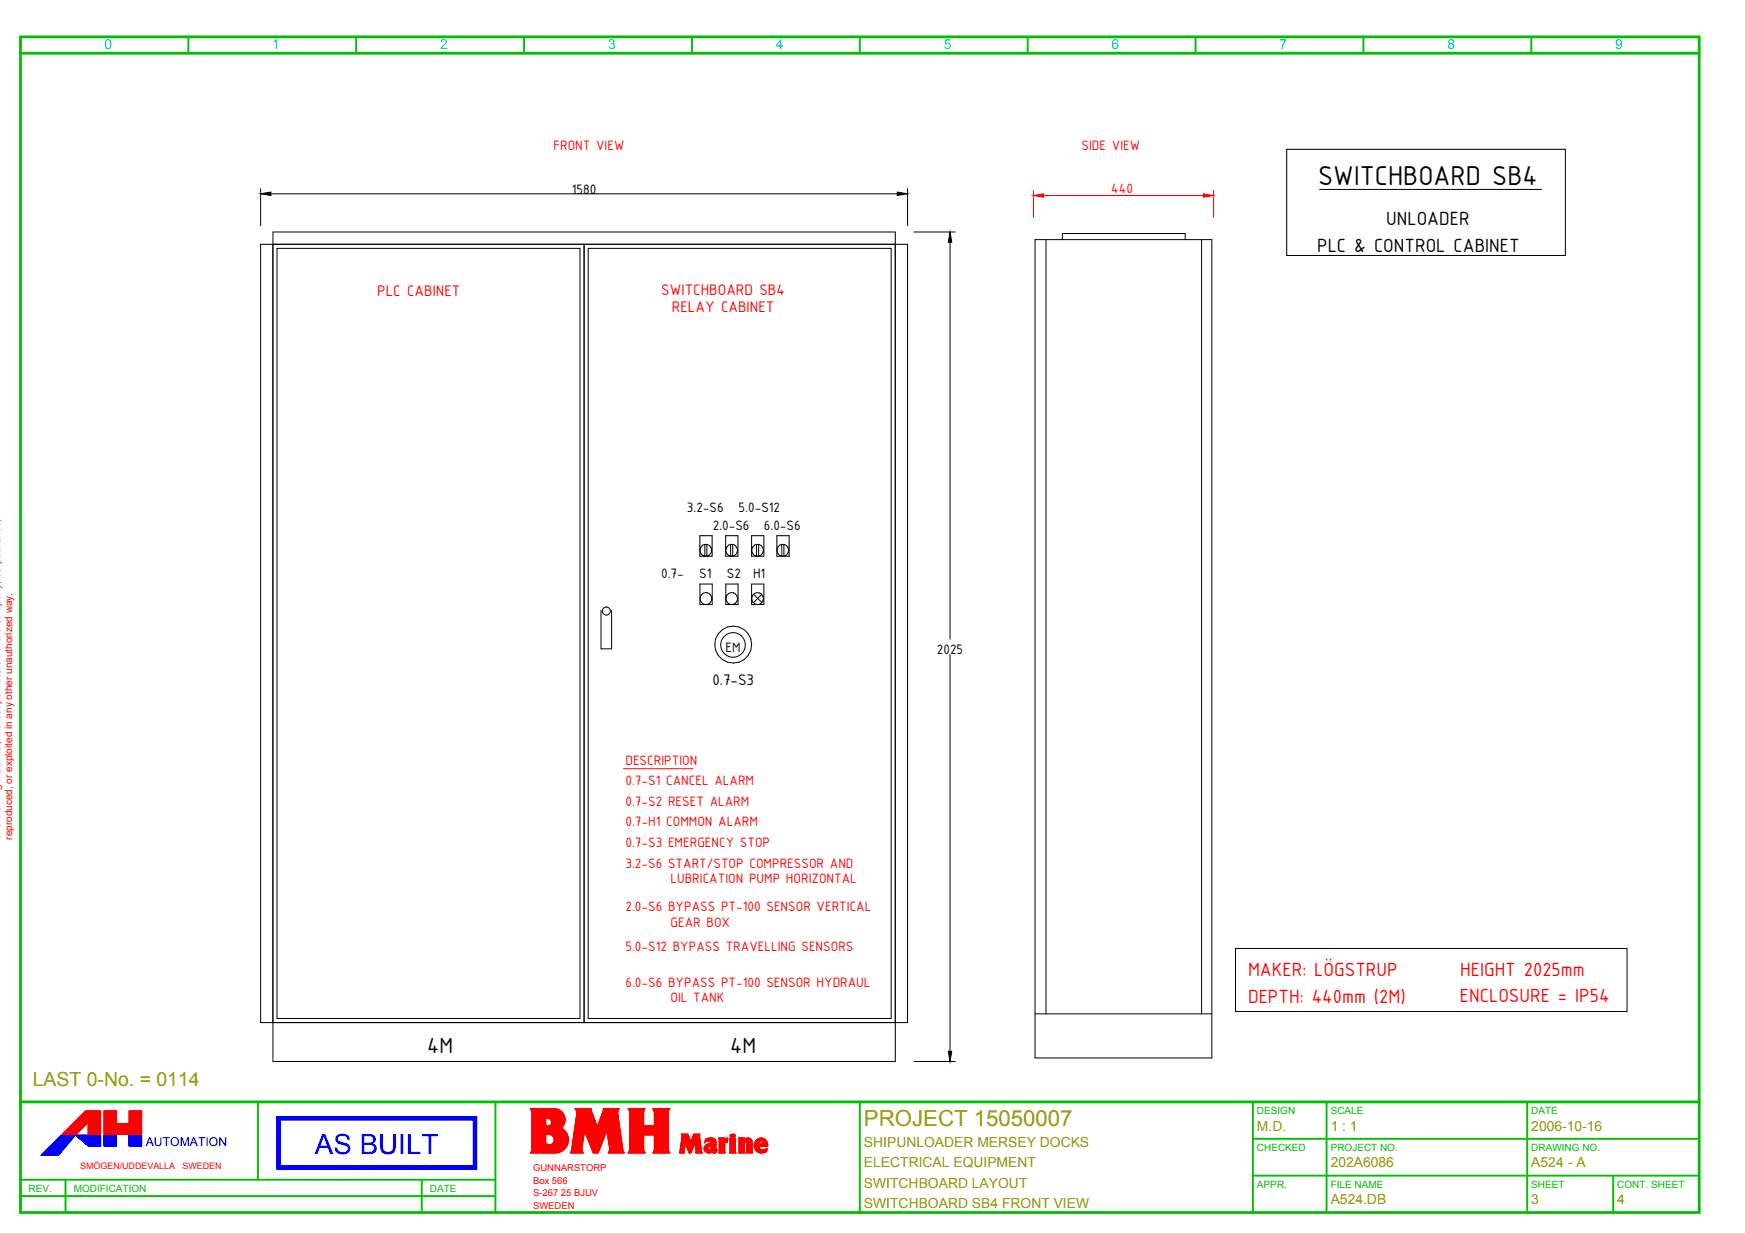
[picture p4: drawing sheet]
<svg xmlns="http://www.w3.org/2000/svg" width="426mm" height="301mm" viewBox="0 0 426 301" stroke-linecap="round" stroke-linejoin="round" font-family="sans-serif">
<defs><g id="words">
<text font-size="7.2" x="321.9" y="45.2">SWITCHBOARD SB4</text>
<text font-size="6.8" fill="#00f" x="76.9" y="281.8">AS BUILT</text>
<g font-size="5.7">
<text x="104.4" y="257.1">4M</text>
<text x="178.4" y="257.1">4M</text>
</g>
<text font-size="5.4" fill="#969600" x="211" y="275">PROJECT 15050007</text>
<g font-size="5">
<text x="338.6" y="55">UNLOADER</text>
<text x="321.7" y="61.4">PLC &amp; CONTROL CABINET</text>
</g>
<g font-size="5" fill="#f00">
<text x="304.8" y="238.3">MAKER: LÖGSTRUP</text>
<text x="356.6" y="238.4">HEIGHT 2025mm</text>
<text x="304.8" y="244.9">DEPTH: 440mm (2M)</text>
<text x="356.6" y="244.7">ENCLOSURE = IP54</text>
</g>
<text font-size="4.7" fill="#969600" x="8" y="265">LAST 0­No. = 0114</text>
<g font-size="4" fill="#f00">
<text x="161.5" y="71.9">SWITCHBOARD SB4</text>
<text x="92.1" y="72.4">PLC CABINET</text>
<text x="164.1" y="76.1">RELAY CABINET</text>
</g>
<text font-size="4" x="174" y="167.3">0.7‐S3</text>
<g font-size="3.6" fill="#f00">
<text x="135.2" y="36.6">FRONT VIEW</text>
<text x="264.2" y="36.6">SIDE VIEW</text>
<text x="271.4" y="47.1">440</text>
<text x="152.8" y="186.7">DESCRIPTION</text>
<text x="152.8" y="191.7">0.7‐S1 CANCEL ALARM</text>
<text x="152.8" y="196.7">0.7‐S2 RESET ALARM</text>
<text x="152.8" y="201.7">0.7‐H1 COMMON ALARM</text>
<text x="152.8" y="206.7">0.7‐S3 EMERGENCY STOP</text>
<text x="152.8" y="211.9">3.2‐S6 START/STOP COMPRESSOR AND</text>
<text x="163.8" y="215.6">LUBRICATION PUMP HORIZONTAL</text>
<text x="152.8" y="222.5">2.0‐S6 BYPASS PT‐100 SENSOR VERTICAL</text>
<text x="163.8" y="226.2">GEAR BOX</text>
<text x="152.8" y="232.1">5.0‐S12 BYPASS TRAVELLING SENSORS</text>
<text x="152.8" y="240.9">6.0‐S6 BYPASS PT‐100 SENSOR HYDRAUL</text>
<text x="163.8" y="244.6">OIL TANK</text>
</g>
<g font-size="3.6">
<text x="139.7" y="47.3">1580</text>
<text x="167.8" y="125">3.2‐S6</text>
<text x="180.4" y="125.1">5.0‐S12</text>
<text x="174.1" y="129.5">2.0‐S6</text>
<text x="186.6" y="129.5">6.0‐S6</text>
<text x="161.5" y="141.1">0.7‐</text>
<text x="170.8" y="141.1">S1</text>
<text x="177.5" y="141.1">S2</text>
<text x="183.9" y="141.1">H1</text>
<text x="177.2" y="159.3">EM</text>
<text x="228.8" y="159.7">2025</text>
</g>
<g font-size="3.4" fill="#00d2d2">
<text x="25.5" y="12">0</text>
<text x="66.5" y="12">1</text>
<text x="107.5" y="12">2</text>
<text x="148.5" y="12">3</text>
<text x="189.5" y="12">4</text>
<text x="230.5" y="12">5</text>
<text x="271.5" y="12">6</text>
<text x="312.5" y="12">7</text>
<text x="353.5" y="12">8</text>
<text x="394.5" y="12">9</text>
</g>
<g font-size="3.4" fill="#969600">
<text x="211" y="280">SHIPUNLOADER MERSEY DOCKS</text>
<text x="307" y="276">M.D.</text>
<text x="325" y="276">1 : 1</text>
<text x="374" y="276">2006­10­16</text>
<text x="211" y="285">ELECTRICAL EQUIPMENT</text>
<text x="325" y="285">202A6086</text>
<text x="374" y="285">A524 ­ A</text>
<text x="211" y="290">SWITCHBOARD LAYOUT</text>
<text x="211" y="295">SWITCHBOARD SB4 FRONT VIEW</text>
<text x="325" y="294">A524.DB</text>
<text x="374" y="294">3</text>
<text x="395" y="294">4</text>
</g>
<text font-size="3" fill="#00f" x="35.6" y="279.7">AUTOMATION</text>
<g font-size="2.4" fill="#f00">
<text x="0" y="205" transform="rotate(-90 0 205)">The drawing must not, without permission of the company, be published,</text>
<text x="3" y="205" transform="rotate(-90 3 205)">reproduced, or exploited in any other unauthorized way.</text>
</g>
<g font-size="2.4" fill="#00be00">
<text x="307" y="272">DESIGN</text>
<text x="325" y="272">SCALE</text>
<text x="374" y="272">DATE</text>
<text x="307" y="281">CHECKED</text>
<text x="325" y="281">PROJECT NO.</text>
<text x="374" y="281">DRAWING NO.</text>
<text x="7" y="291">REV.</text>
<text x="18" y="291">MODIFICATION</text>
<text x="105" y="291">DATE</text>
<text x="307" y="290">APPR.</text>
<text x="325" y="290">FILE NAME</text>
<text x="374" y="290">SHEET</text>
<text x="395" y="290">CONT. SHEET</text>
</g>
<g font-size="2.3" fill="#f00">
<text x="130.2" y="286">GUNNARSTORP</text>
<text x="130.2" y="289">Box 566</text>
<text x="130.2" y="292.1">S­267 25 BJUV</text>
<text x="130.2" y="295.2">SWEDEN</text>
</g>
<g font-size="2.2" fill="#f00">
<text x="19.6" y="285.4">SMÖGEN/UDDEVALLA</text>
<text x="44.6" y="285.4">SWEDEN</text>
</g>
</g></defs>
<path d="M5 9h410v287h-410zM5 13h410M5 269h410" fill="none" stroke="#00be00" stroke-width=".68"/>
<g fill="none" stroke="#00be00" stroke-width=".46">
<path d="M46 9v4M87 9v4M128 9v4M169 9v4M210 9v4M251 9v4M292 9v4M333 9v4M374 9v4M63 269v19M121 269v27M210 269v27"/>
<path d="M306 269v27M306 278h109M324 269v27M373 269v27M5 288h116M5 292h116M16 288v8M103 288v8M306 287h109M394 287v9"/>
</g>
<g fill="none" stroke="#00f" stroke-width=".24">
<path d="M12.2 279.8l-2.2 2.2M15 277.1l-4.9 4.9M15.1 277.1l-4.9 4.9M15.2 277.1l-4.9 4.9M15.3 277.1l-4.9 4.9M15.4 277.1l-4.9 4.9M15.4 277.1l-4.8 4.9M15.5 277.1l-4.9 4.9M15.6 277.1l-4.9 4.9M15.7 277.1l-4.9 4.9M15.8 277.1l-4.9 4.9M15.9 277.1l-4.9 4.9"/>
<path d="M16 277.1l-4.9 4.9M16.1 277.1l-4.9 4.9M16.1 277.1l-4.8 4.9M16.2 277.1l-4.8 4.9M16.3 277.1l-4.9 4.9M16.4 279.5l-2.5 2.5M16.4 277.1l-4.9 4.9M16.5 277.1l-4.9 4.9M16.6 277.1l-4.9 4.9M16.7 277.1l-4.9 4.9M16.8 277.1l-4.9 4.9M16.9 277.1l-4.9 4.9"/>
<path d="M16.9 278.9l-3.1 3.1M16.9 277.1l-4.8 4.9M17 277.1l-4.9 4.9M17.1 277.1l-4.9 4.9M17.2 277.1l-4.9 4.9M17.3 277.1l-4.9 4.9M17.4 278.4l-3.7 3.6M17.4 277.1l-4.9 4.9M17.5 277.1l-4.9 4.9M17.6 277.1l-4.9 4.9M17.7 277.1l-4.9 4.9M17.7 277.1l-4.8 4.9"/>
<path d="M17.8 277.1l-4.9 4.9M17.9 277.8l-4.2 4.2M17.9 277.1l-4.9 4.9M18 277.1l-4.9 4.9M18.1 277.1l-4.9 4.9M18.2 277.1l-4.9 4.9M18.3 277.1l-4.9 4.9M18.3 277.2l-4.7 4.8M18.4 277.1l-4.9 4.9M18.4 277.1l-4.1 4.9M18.4 277.1l3.1 2.7h3.1v-2.7M18.4 277.1h.1"/>
<path d="M18.5 277.1v.1M18.6 277.1l-.1 .1M18.7 277.1l-.1 .1M18.8 277.1l-.2 .2M18.9 277.1l-.2 .2M19 277.1l-.3 .3 .4-.3M19.2 277.1l-.4 .3M19.2 277.1l-.3 .4M19.3 277.1l-.4 .4M19.4 277.1l-.4 .5M19.5 277.1l-.5 .5M19.6 277.1l-.5 .6"/>
<path d="M19.7 277.1l-.6 .6M19.8 277.1l-.6 .6 .7-.6M19.9 277.1l-.7 .7M20 277.1l-.7 .8M20.1 277.1l-.8 .8M20.2 277.1l-.8 .8M20.3 277.1l-.9 .9M20.4 277.1l-.9 .9M20.5 277.1l-1 1M20.6 277.1l-1 1M20.7 277.1l-1.1 1M20.7 277.1l-1 1.1"/>
<path d="M20.8 277.1l-1.1 1.1M20.9 277.1l-1.1 1.2M21 277.1l-1.2 1.2M21.1 277.1l-1.2 1.2M21.2 277.1l-1.3 1.3M21.3 277.1l-1.3 1.3M21.4 277.1l-1.4 1.4M21.5 277.1l-1.4 1.4M21.6 277.1l-1.4 1.5M21.7 277.1l-1.5 1.5M21.8 277.1l-1.5 1.6M21.9 277.1l-1.6 1.6"/>
<path d="M22 277.1l-1.7 1.7M22.1 277.1l-1.7 1.7M22.2 277.1l-1.8 1.7M22.2 277.1l-1.7 1.8M22.3 277.1l-1.8 1.8M22.4 277.1l-1.8 1.9M22.5 277.1l-1.9 1.9M22.6 277.1l-1.9 1.9M22.7 277.1l-2 2M22.8 277.1l-2 2M22.9 277.1l-2.1 2.1M23 277.1l-2.1 2.1"/>
<path d="M23.1 277.1l-2.1 2.2M23.2 277.1l-2.2 2.2M23.3 277.1l-2.2 2.3M23.4 277.1l-2.3 2.3M23.5 277.1l-2.3 2.3 2.4-2.3M23.7 277.1l-2.4 2.4M23.7 277.1l-2.4 2.5M23.8 277.1l-2.5 2.5M23.9 277.1l-2.5 2.5M24 277.1l-2.6 2.6M24.1 277.1l-2.6 2.6M24.2 277.1l-2.6 2.7"/>
<path d="M24.3 277.1l-2.7 2.7M24.4 277.1l-2.7 2.7M24.5 277.1l-2.7 2.7M24.5 277.1l-2.6 2.7M24.6 277.1h-9.7l-4.9 4.9M24.6 277.2l-2.6 2.6M24.6 277.3l-2.5 2.5M24.6 277.3l-2.4 2.5M24.6 277.4l-2.3 2.4M24.6 277.5l-2.2 2.3M24.6 277.6l-2.2 2.2M24.6 277.7l-2.1 2.1"/>
<path d="M24.6 277.8l-2 2M24.6 277.9l-1.9 1.9M24.6 278l-1.8 1.8M24.6 278l-1.7 1.8M24.6 278.1l-1.6 1.7M24.6 278.2l-1.5 1.6M24.6 278.3l-1.5 1.5M24.6 278.4l-1.4 1.4M24.6 278.5l-1.3 1.3M24.6 278.6l-1.2 1.2M24.6 278.7l-1.1 1.1M24.6 278.8l-1 1"/>
<path d="M24.6 278.8l-.9 1M24.6 278.9l-.8 .9M24.6 279l-.7 .8M24.6 279.1l-.7 .7M24.6 279.2l-.6 .6M24.6 279.3l-.5 .5M24.6 279.4l-.4 .4M24.6 279.5l-.3 .3M24.6 279.5l-.2 .3M24.6 279.6l-.1 .2M24.6 279.7v.1M25.4 277.1h3.1"/>
<path d="M25.4 277.1v2.7h3.1M25.4 277.1h.1M25.5 277.1l-.1 .1M25.6 277.1l-.2 .2M25.7 277.1l-.3 .3M25.8 277.1l-.4 .4M25.9 277.1l-.5 .5M26 277.1l-.6 .6M26 277.1l-.6 .7M26.1 277.1l-.7 .7M26.2 277.1l-.8 .8M26.3 277.1l-.9 .9"/>
<path d="M26.4 277.1l-1 1M26.5 277.1l-1.1 1.1M26.6 277.1l-1.2 1.2M26.7 277.1l-1.3 1.3M26.8 277.1l-1.4 1.4M26.8 277.1l-1.4 1.5M26.9 277.1l-1.5 1.5M27 277.1l-1.6 1.6M27.1 277.1l-1.7 1.7M27.2 277.1l-1.8 1.8M27.3 277.1l-1.9 1.9M27.4 277.1l-2 2"/>
<path d="M27.5 277.1l-2.1 2.1M27.6 277.1l-2.2 2.2M27.6 277.1l-2.2 2.3M27.7 277.1l-2.3 2.3M27.8 277.1l-2.4 2.4M27.9 277.1l-2.5 2.5M28 277.1l-2.6 2.6M28.1 277.1l-2.7 2.7M28.2 277.1l-2.7 2.7M28.3 277.1l-2.7 2.7M28.3 277.1l-2.6 2.7M28.4 277.1l-2.6 2.7"/>
<path d="M28.5 277.2l-2.6 2.6M28.5 277.3l-2.5 2.5M28.5 277.3l-2.4 2.5M28.5 277.4l-2.3 2.4M28.5 277.5l-2.3 2.3M28.5 277.6l-2.2 2.2M28.5 277.7l-2.1 2.1M28.5 277.8l-2 2M28.5 277.9l-1.9 1.9M28.5 278l-1.8 1.8M28.5 278.1l-1.7 1.7M28.5 278.1l-1.6 1.7"/>
<path d="M28.5 278.2l-1.6 1.6M28.5 278.3l-1.5 1.5M28.5 278.4l-1.4 1.4M28.5 278.5l-1.3 1.3M28.5 278.6l-1.2 1.2M28.5 278.7l-1.1 1.1M28.5 278.8l-1 1M28.5 278.8l-.9 1M28.5 278.9l-.8 .9M28.5 279l-.8 .8M28.5 279.1l-.7 .7M28.5 279.2l-.6 .6"/>
<path d="M28.5 279.3l-.5 .5M28.5 279.4l-.4 .4M28.5 279.5l-.3 .3M28.5 279.6l-.2 .2M28.5 279.6l-.1 .2M28.5 279.7v.1M28.5 277.1v2.7M31.5 277.1h3.1v2.7h-3.1zM31.6 277.1l-.1 .1M31.7 277.1l-.2 .2M31.8 277.1l-.3 .3M31.9 277.1l-.4 .4"/>
<path d="M32 277.1l-.5 .5M32.1 277.1l-.6 .5M32.1 277.1l-.6 .6M32.2 277.1l-.7 .7M32.3 277.1l-.8 .8M32.4 277.1l-.9 .9M32.5 277.1l-1 1M32.6 277.1l-1.1 1.1M32.7 277.1l-1.2 1.2M32.8 277.1l-1.3 1.2M32.9 277.1l-1.4 1.3M32.9 277.1l-1.4 1.4"/>
<path d="M33 277.1l-1.5 1.5M33.1 277.1l-1.6 1.6M33.2 277.1l-1.7 1.7M33.3 277.1l-1.8 1.8M33.4 277.1l-1.9 1.9M33.5 277.1l-2 2M33.6 277.1l-2.1 2M33.6 277.1l-2.1 2.1M33.7 277.1l-2.2 2.2M33.8 277.1l-2.3 2.3M33.9 277.1l-2.4 2.4M34 277.1l-2.5 2.5"/>
<path d="M34.1 277.1l-2.6 2.6M34.2 277.1l-2.7 2.7M34.3 277.1l-2.7 2.7M34.4 277.1l-2.7 2.7M34.4 277.1l-2.6 2.7M34.5 277.1l-2.6 2.7M34.6 277.1l-2.6 2.7M34.6 277.2l-2.5 2.6M34.6 277.3l-2.4 2.5M34.6 277.4l-2.3 2.4M34.6 277.5l-2.3 2.3M34.6 277.6l-2.2 2.2"/>
<path d="M34.6 277.7l-2.1 2.1M34.6 277.8l-2 2M34.6 277.8l-1.9 2M34.6 277.9l-1.8 1.9M34.6 278l-1.7 1.8M34.6 278.1l-1.6 1.7M34.6 278.2l-1.6 1.6M34.6 278.3l-1.5 1.5M34.6 278.4l-1.4 1.4M34.6 278.5l-1.3 1.3M34.6 278.6l-1.2 1.2M34.6 278.6l-1.1 1.2"/>
<path d="M34.6 278.7l-1 1.1M34.6 278.8l-.9 1M34.6 278.9l-.8 .9M34.6 279l-.8 .8M34.6 279.1l-.7 .7M34.6 279.2l-.6 .6M34.6 279.3l-.5 .5M34.6 279.3l-.4 .5M34.6 279.4l-.3 .4M34.6 279.5l-.2 .3M34.6 279.6l-.1 .2M34.6 279.7l-.1 .1"/>
<path d="M10 282h4.3M14.5 281.8l-.2 .2M15 281.2l-.8 .8M15.4 280.6l-1.3 1.4M15.9 280.1l-1.9 1.9"/>
</g>
<g fill="none" stroke="#f00" stroke-width=".24">
<path d="M252.4 46.5v6.5M254.9 47.7h39M296.4 46.5v6.5M152.3 187.7h17M15.1 276.9l5.8-5.7h3.7v5.7h-3.1v-2.8l-2.9 2.8zM20.9 271.2l-5.7 5.7M21 271.2l-5.7 5.7M21.1 271.2l-5.7 5.7M21.2 271.2l-5.7 5.7M21.3 271.2l-5.7 5.7M21.4 271.2l-5.8 5.7M21.5 271.2l-5.8 5.7"/>
<path d="M21.5 271.2l-5.7 5.7M21.6 271.2l-5.7 5.7M21.7 271.2l-5.7 5.7M21.8 271.2l-5.7 5.7M21.9 271.2l-5.7 5.7M22 271.2l-5.7 5.7M22.1 271.2l-5.7 5.7M22.2 271.2l-5.8 5.7M22.3 271.2l-5.8 5.7M22.3 271.2l-5.7 5.7M22.4 271.2l-5.7 5.7M22.5 271.2l-5.7 5.7"/>
<path d="M22.6 271.2l-5.7 5.7M22.7 271.2l-5.7 5.7M22.8 271.2l-5.7 5.7M22.9 271.2l-5.8 5.7M23 271.2l-5.8 5.7M23 271.2l-5.7 5.7M23.1 271.2l-5.7 5.7M23.2 271.2l-5.7 5.7M23.3 271.2l-5.7 5.7M23.4 271.2l-5.7 5.7M23.5 271.2l-5.7 5.7M23.6 271.2l-5.7 5.7"/>
<path d="M23.7 271.2l-5.8 5.7M23.8 271.2l-5.8 5.7M23.8 271.2l-5.7 5.7M23.9 271.2l-5.7 5.7M24 271.2l-5.7 5.7M24.1 271.2l-5.7 5.7M24.2 271.2l-5.7 5.7M24.3 271.2l-5.7 5.7M24.4 271.2l-4 4M24.5 271.2l-3 2.9M24.5 271.2l-3 3M24.6 271.2l-3.1 3.1"/>
<path d="M24.6 271.3l-3.1 3.1M24.6 271.4l-3.1 3.1M24.6 271.5l-3.1 3.1M24.6 271.6l-3.1 3.1M24.6 271.7l-3.1 3M24.6 271.8l-3.1 3M24.6 271.9l-3.1 3M24.6 271.9l-3.1 3.1M24.6 272l-3.1 3.1M24.6 272.1l-3.1 3.1M24.6 272.2l-3.1 3.1M24.6 272.3l-3.1 3.1"/>
<path d="M24.6 272.4l-3.1 3.1M24.6 272.5l-3.1 3M24.6 272.6l-3.1 3M24.6 272.7l-3.1 3M24.6 272.7l-3.1 3.1M24.6 272.8l-3.1 3.1M24.6 272.9l-3.1 3.1M24.6 273l-3.1 3.1M24.6 273.1l-3.1 3.1M24.6 273.2l-3.1 3.1M24.6 273.3l-3.1 3M24.6 273.4l-3.1 3"/>
<path d="M24.6 273.5l-3.1 3M24.6 273.5l-3.1 3.1M24.6 273.6l-3.1 3.1M24.6 273.7l-3.1 3.1M24.6 273.8l-3.1 3.1M24.6 273.9l-3 3M24.6 274l-2.9 2.9M24.6 274.1l-2.9 2.8M24.6 274.2l-2.8 2.7M24.6 274.2l-2.7 2.7M24.6 274.3l-2.6 2.6M24.6 274.4l-2.5 2.5"/>
<path d="M24.6 274.5l-2.4 2.4M24.6 274.6l-2.3 2.3M24.6 274.7l-2.2 2.2M24.6 274.8l-2.1 2.1M24.6 274.9l-2.1 2M24.6 275l-2 1.9M24.6 275l-1.9 1.9M24.6 275.1l-1.8 1.8M24.6 275.2l-1.7 1.7M24.6 275.3l-1.6 1.6M24.6 275.4l-1.5 1.5M24.6 275.5l-1.4 1.4"/>
<path d="M24.6 275.6l-1.4 1.3M24.6 275.7l-1.3 1.2M24.6 275.7l-1.2 1.2M24.6 275.8l-1.1 1.1M24.6 275.9l-1 1M24.6 276l-.9 .9M24.6 276.1l-.8 .8M24.6 276.2l-.7 .7M24.6 276.3l-.6 .6M24.6 276.4l-.6 .5M24.6 276.5l-.5 .4M24.6 276.5l-.4 .4"/>
<path d="M24.6 276.6l-.3 .3M24.6 276.7l-.2 .2M24.6 276.8l-.1 .1M24.6 276.9h.1M25.4 276.9h9.2M25.4 271.2h3.1M25.4 271.2v5.7M25.4 271.2h.1M25.5 271.2l-.1 .1M25.6 271.2l-.2 .2M25.7 271.2l-.3 .3M25.8 271.2l-.4 .4"/>
<path d="M25.9 271.2l-.5 .5M26 271.2l-.6 .5M26 271.2l-.6 .6M26.1 271.2l-.7 .7M26.2 271.2l-.8 .8M26.3 271.2l-.9 .9M26.4 271.2l-1 1M26.5 271.2l-1.1 1.1M26.6 271.2l-1.2 1.2M26.7 271.2l-1.3 1.3M26.8 271.2l-1.4 1.3M26.8 271.2l-1.4 1.4"/>
<path d="M26.9 271.2l-1.5 1.5M27 271.2l-1.6 1.6M27.1 271.2l-1.7 1.7M27.2 271.2l-1.8 1.8M27.3 271.2l-1.9 1.9M27.4 271.2l-2 2M27.5 271.2l-2.1 2.1M27.6 271.2l-2.2 2.2M27.7 271.2l-2.3 2.3M27.8 271.2l-2.4 2.4M27.9 271.2l-2.5 2.5M28 271.2l-2.6 2.6"/>
<path d="M28.1 271.2l-2.7 2.7M28.2 271.2l-2.8 2.8M28.3 271.2l-2.9 2.8M28.3 271.2l-2.9 2.9M28.4 271.2l-3 3M28.5 271.2l-3.1 3.1M28.5 271.3l-3.1 3.1M28.5 271.4l-3.1 3.1M28.5 271.5l-3.1 3.1M28.5 271.6l-3.1 3.1M28.5 271.8l-3.1 3M28.5 271.9l-3.1 3"/>
<path d="M28.5 272l-3.1 3M28.5 272l-3.1 3.1M28.5 272.1l-3.1 3.1M28.5 272.2l-3.1 3.1M28.5 272.3l-3.1 3.1M28.5 272.4l-3.1 3.1M28.5 272.5l-3.1 3M28.5 272.6l-3.1 3M28.5 272.7l-3.1 3M28.5 272.7l-3.1 3.1M28.5 272.8l-3.1 3.1M28.5 272.9l-3.1 3.1"/>
<path d="M28.5 273l-3.1 3.1M28.5 271.7l-3.1 3.1M28.5 273.1l-3.1 3.1M28.5 273.2l-3.1 3.1M28.5 273.3l-3.1 3M28.5 273.4l-3.1 3M28.5 273.5l-3.1 3M28.5 273.5l-3.1 3.1M28.5 273.6l-3.1 3.1M28.5 273.7l-3.1 3.1M28.5 273.8l-3.1 3.1M28.5 273.9l-3 3"/>
<path d="M28.5 274l-3 2.9M28.5 274.1l-2.9 2.8M28.5 274.2l-2.8 2.7M28.5 274.3l-2.7 2.6M28.5 271.2v3.1M28.5 274.3l-2.6 2.6M28.6 274.3l-2.6 2.6M28.7 274.3l-2.6 2.6M28.8 274.3l-2.6 2.6M28.9 274.3l-2.6 2.6M29 274.3l-2.7 2.6M29.1 274.3l-2.7 2.6"/>
<path d="M29.2 274.3l-2.7 2.6M29.3 274.3l-2.7 2.6M29.3 274.3l-2.6 2.6M29.4 274.3l-2.6 2.6M29.5 274.3l-2.6 2.6M29.6 274.3l-2.6 2.6M29.7 274.3l-2.7 2.6M29.8 274.3l-2.7 2.6M29.9 274.3l-2.7 2.6M30 274.3l-2.7 2.6M30 274.3l-2.6 2.6M30.1 274.3l-2.6 2.6"/>
<path d="M30.2 274.3l-2.6 2.6M30.3 274.3l-2.6 2.6M30.4 274.3l-2.6 2.6M30.5 274.3l-2.7 2.6M30.6 274.3l-2.7 2.6M30.7 274.3l-2.7 2.6M30.8 274.3l-2.7 2.6M30.8 274.3l-2.6 2.6M30.9 274.3l-2.6 2.6M31 274.3l-2.6 2.6M31.1 274.3l-2.6 2.6M31.2 274.3l-2.7 2.6"/>
<path d="M31.3 274.3l-2.7 2.6M31.4 274.3l-2.7 2.6M31.5 274.3l-2.7 2.6M31.6 271.2l-.1 .1M31.7 271.2l-.2 .2M31.8 271.2l-.3 .3M31.9 271.2l-.4 .3M32 271.2l-.5 .4M32.1 271.2l-.6 .5M32.1 271.2l-.6 .6M32.2 271.2l-.7 .7M32.3 271.2l-.8 .8"/>
<path d="M32.4 271.2l-.9 .9M32.5 271.2l-1 1M32.6 271.2l-1.1 1M32.7 271.2l-1.2 1.1M32.8 271.2l-1.3 1.2M32.8 271.2l-1.3 1.3M32.9 271.2l-1.4 1.4M33 271.2l-1.5 1.5M33.1 271.2l-1.6 1.6M33.2 271.2l-1.7 1.7M33.3 271.2l-1.8 1.8M33.4 271.2l-1.9 1.8"/>
<path d="M33.5 271.2l-2 1.9M33.6 271.2l-2.1 2M33.6 271.2l-2.1 2.1M33.7 271.2l-2.2 2.2M33.8 271.2l-2.3 2.3M33.9 271.2l-2.4 2.4M34 271.2l-2.5 2.5M34.1 271.2l-2.6 2.5M34.2 271.2l-2.7 2.6M34.3 271.2l-2.8 2.7M34.4 271.2l-2.9 2.8M34.4 271.2l-2.9 2.9"/>
<path d="M34.5 271.2l-3 3M34.6 271.2h-3.1v3.1h-3M34.6 271.2l-5.7 5.7M34.6 271.3l-5.6 5.6M34.6 271.4l-5.5 5.5M34.6 271.5l-5.4 5.4M34.6 271.6l-5.3 5.3M34.6 271.7l-5.3 5.2M34.6 271.7l-5.2 5.2M34.6 271.8l-5.1 5.1M34.6 271.9l-5 5M34.6 272l-4.9 4.9"/>
<path d="M34.6 272.1l-4.8 4.8M34.6 272.2l-4.7 4.7M34.6 272.3l-4.6 4.6M34.6 272.4l-4.5 4.5M34.6 272.5l-4.5 4.4M34.6 272.5l-4.4 4.4M34.6 272.6l-4.3 4.3M34.6 272.7l-4.2 4.2M34.6 272.8l-4.1 4.1M34.6 272.9l-4 4M34.6 273l-3.9 3.9M34.6 273.1l-3.8 3.8"/>
<path d="M34.6 273.2l-3.8 3.7M34.6 273.2l-3.7 3.7M34.6 273.3l-3.6 3.6M34.6 273.4l-3.5 3.5M34.6 273.5l-3.4 3.4M34.6 273.6l-3.3 3.3M34.6 273.7l-3.2 3.2M34.6 273.8l-3.1 3.1M34.6 273.9l-3 3M34.6 274l-3 2.9M34.6 274l-2.9 2.9M34.6 274.1l-2.8 2.8"/>
<path d="M34.6 274.2l-2.7 2.7M34.6 274.3l-2.6 2.6M34.6 274.4l-2.5 2.5M34.6 274.5l-2.4 2.4M34.6 274.6l-2.3 2.3M34.6 274.7l-2.2 2.2M34.6 274.8l-2.1 2.1M34.6 274.9l-2 2M34.6 275l-1.9 1.9M34.6 275.1l-1.8 1.8M34.6 275.2l-1.7 1.7M34.6 275.3l-1.6 1.6"/>
<path d="M34.6 275.4l-1.5 1.5M34.6 275.5l-1.5 1.4M34.6 275.5l-1.4 1.4M34.6 275.6l-1.3 1.3M34.6 275.7l-1.2 1.2M34.6 275.8l-1.1 1.1M34.6 275.9l-1 1M34.6 276l-.9 .9M34.6 276.1l-.8 .8M34.6 276.2l-.7 .7M34.6 276.3l-.7 .6M34.6 276.3l-.6 .6"/>
<path d="M34.6 276.4l-.5 .5M34.6 276.5l-.4 .4M34.6 276.6l-.3 .3M34.6 276.7l-.2 .2M34.6 276.8l-.1 .1M34.6 276.9h.1M34.6 271.2v5.7M129.5 270.6h.1M129.7 270.6h-.1M129.8 270.6l-.2 .2M129.9 279.2l7.5-7.6-7.5 7.7M129.9 280l7.8-7.9-7.8 7.9"/>
<path d="M129.9 278.4l3.5-3.6-3.5 3.7M129.9 270.6l-.2 .3 .3-.3M130.1 270.6l-.4 .4M130.2 270.6l-.4 .5M130.3 270.6l-.5 .6M130.4 270.6l-.6 .6M130.5 270.6l-.7 .7M130.6 270.6l-.8 .7M130.6 270.6l-.7 .8M130.8 270.6l-.9 .9M130.8 270.6l-.9 1M130.9 270.6l-1 1.1"/>
<path d="M131 270.6l-1.1 1.1M131.1 270.6l-1.2 1.3M131.2 270.6l-1.3 1.4M131.3 270.6l-1.4 1.4M131.3 270.6l-1.4 1.5M131.4 270.6l-1.5 1.6M131.6 270.6l-1.7 1.7M131.6 270.6l-1.7 1.8M131.7 270.6l-1.8 1.9M131.8 270.6l-1.9 1.9M131.8 270.6l-1.9 2M132 270.6l-2.1 2.1"/>
<path d="M132.1 270.6l-2.2 2.2M132.1 270.6l-2.2 2.3M132.2 270.6l-2.3 2.4M132.3 270.6l-2.4 2.4M132.4 270.6l-2.5 2.6M132.5 270.6l-2.6 2.6M132.6 270.6l-2.7 2.7M132.6 270.6l-2.7 2.8M132.7 270.6l-2.8 2.9M132.8 270.6l-2.9 3M132.9 270.6l-3 3.1M133 270.6l-3.1 3.1"/>
<path d="M133.1 270.6l-3.2 3.2M133.1 270.6l-3.2 3.3M133.3 270.6l-3.4 3.4M133.3 278.5l-3 3M133.3 278.6l-2.9 2.9M133.3 278.7l-2.8 2.8M133.3 279l-2.5 2.5M133.3 278.2l-3.3 3.3M133.3 278.3l-3.2 3.2M133.3 278.4l-3.1 3.1M133.3 278.8l-2.7 2.7M133.3 278.9l-2.6 2.6"/>
<path d="M133.3 277.6l-3.8 3.9M133.3 277.8l-3.7 3.7M133.3 277.9l-3.6 3.6M133.3 277.5l-3.6 3.6M133.3 277.4l-3.5 3.5M133.3 277.4l-3.5 3.4M133.3 277.1l-3.4 3.5M133.3 278.1l-3.4 3.4M133.3 277.1l-3.4 3.4M133.3 273.2l-3.4 3.4M133.3 273.3l-3.4 3.4M133.3 273.4l-3.4 3.4"/>
<path d="M133.3 273.5l-3.4 3.5M133.3 273.6l-3.4 3.4M133.3 273.7l-3.4 3.4M133.3 273.8l-3.4 3.4M133.3 273.8l-3.4 3.5M133.3 274l-3.4 3.4M133.3 274.1l-3.4 3.4M133.3 274.2l-3.4 3.4M133.3 274.3l-3.4 3.5M133.3 274.4l-3.4 3.4M133.3 274.5l-3.4 3.4M133.3 274.6l-3.4 3.4"/>
<path d="M133.3 274.7l-3.4 3.5M133.3 277.6l-3.6 3.6M133.3 278l-3.5 3.5M133.3 277.2l-3.5 3.5M133.3 279.1l-2.4 2.4M133.3 274.8l-3.4 3.5M133.3 270.6l-3.4 3.5M133.4 279.1l-2.4 2.4M133.4 274.8l-3.5 3.5M133.4 270.6l-3.5 3.6M133.4 279.2l-2.3 2.3M133.5 279.2l-2.3 2.3"/>
<path d="M133.5 270.6l-3.6 3.6M133.5 279.3l-2.2 2.2M133.6 279.3l-2.2 2.2M133.6 274.9l-3.7 3.7M133.6 270.6l-3.7 3.8M133.7 274.9l-3.8 3.8M133.7 270.6l-3.8 3.9M133.7 279.4l-2.2 2.1M133.8 274.9l-3.9 3.9M133.8 279.4l-2.1 2.1M133.8 270.6l-3.9 3.9M133.8 270.6l-3.9 4"/>
<path d="M133.9 274.9l-4 4M133.9 270.6l-4 4.1M134.1 279.5l-2.2 2M134.1 270.6l-4.2 4.2M134.1 274.8l-4.2 4.2M134.1 279.5l-2 2M134.1 270.6l-4.2 4.3M134.2 279.5l-2 2M134.2 270.6l-4.3 4.4M134.3 279.4l-2.1 2.1M134.3 270.6l-4.4 4.4M134.3 274.7l-4.4 4.4"/>
<path d="M134.4 270.6l-4.5 4.5M134.4 279.4l-2.1 2.1M134.5 270.6l-4.6 4.6M134.6 279.4l-2.2 2.1M134.6 270.6l-4.7 4.7M134.6 273.6l2.4-2.4-2.4 2.5M134.6 270.6l-4.7 4.8M134.7 279.3l-2.2 2.2M134.7 270.6l-4.8 4.9M134.8 270.6l-4.9 4.9M134.9 270.6l-5 5.1M135 270.6l-5.1 5.1"/>
<path d="M135.1 270.6l-5.2 5.2M135.1 278.9l2.9-2.9-5.4 5.5M135.1 270.6l-5.2 5.3M135.2 270.6l-5.3 5.4M135.3 277.8l2.2-2.2-2.2 2.3M135.4 270.6l-5.5 5.5M135.4 270.6l-5.5 5.6M135.5 270.6l-5.6 5.6M135.6 270.6l-5.7 5.7M135.6 270.7l-5.7 5.7M135.8 270.7l-5.9 5.8M135.8 270.7l-2.3 2.3"/>
<path d="M135.9 270.7l-2.4 2.3M135.9 270.7l-2.3 2.3M136 270.7l-2.3 2.3M136.1 270.7l-2.3 2.3M136.2 270.8l-2.3 2.2M136.3 270.8l-2.3 2.3M136.4 270.8l-2.3 2.3M136.4 270.9l-2.2 2.2M136.5 270.9l-2.3 2.2M136.5 270.9l-2.2 2.3 2.3-2.3M136.7 271l-2.4 2.2M136.7 271l-2.3 2.3"/>
<path d="M136.8 271.1l-2.3 2.3M136.9 271.1l-2.3 2.4M137 271.2l-2.4 2.4M137.1 271.3l-2.5 2.4M137.2 271.3l-2.5 2.5M137.2 271.4l-2.5 2.5M137.2 275.4l-2.1 2.1M137.2 271.4l-2.5 2.6M137.3 275.5l-2.1 2.1M137.3 271.4l-2.6 2.6M137.3 271.5l-2.6 2.6M137.3 271.5l-2.7 2.8"/>
<path d="M137.4 275.5l-2.2 2.2M137.4 275.1l-2.3 2.3M137.4 271.6l-2.9 2.9M137.5 271.7l-7.6 7.6M137.5 271.8l-7.6 7.7M137.6 275.7l-2.3 2.2M137.6 271.8l-7.7 7.7M137.6 275.7l-2.3 2.3M137.6 274.8l-2.6 2.6M137.6 271.9l-7.7 7.7M137.6 271.9l-7.7 7.8M137.7 272l-7.8 7.8"/>
<path d="M137.7 274.6l-2.7 2.8M137.7 275.8l-2.4 2.4M137.7 272.1l-7.8 7.8M137.8 275.8l-2.5 2.5M137.8 275.9l-2.5 2.4M137.8 272.2l-7.9 7.9M137.8 272.3l-7.9 8M137.8 275.9l-2.5 2.5M137.8 274.4l-2.9 2.9M137.9 275.9l-2.6 2.6M137.9 274.3l-3 3M137.9 272.5l-4.5 4.5"/>
<path d="M137.9 272.5l-4.4 4.5M137.9 274.2l-3 3M137.9 272.6l-4.4 4.4M137.9 276l-2.7 2.7M138 274.1l-3.2 3.1M138 272.7l-4.3 4.3M138 274l-3.2 3.2M138 272.8l-4.2 4.2M138 272.9l-4.1 4.1M138 272.9l-4 4.1M138 273.8l-3.3 3.3M138 273.7l-3.4 3.4"/>
<path d="M138 273l-3.9 4M138 273.6l-3.4 3.5M138 273.1l-3.8 3.9M138 273.5l-3.5 3.5M138 273.2l-3.8 3.8M138 276.1l-5.3 5.4M138 273.2l-3.7 3.8M138 273.3l-3.6 3.7M138.1 276.1l-5.4 5.4M138.1 276.2l-5.3 5.3M138.2 276.3l-5.1 5.2M138.3 276.4l-5.1 5.1"/>
<path d="M138.4 276.6l-4.9 4.9M138.4 279.9l-1.1 1.1M138.4 276.7l-4.8 4.8M138.5 276.7l-4.8 4.8M138.5 279.7l-1.4 1.4M138.5 276.8l-4.7 4.7M138.5 276.8l-4.6 4.7M138.6 276.9l-4.6 4.6M138.6 279.6l-1.6 1.6M138.6 277l-4.4 4.5M138.6 277.1l-4.4 4.4M138.7 277.1l-4.4 4.4"/>
<path d="M138.7 279.4l-2 1.9M138.7 277.2l-4.3 4.3M138.7 277.2l-4.2 4.3M138.7 279.2l-2.1 2.1M138.7 277.4l-4.1 4.1M138.7 279.1l-2.2 2.3M138.7 277.4l-4 4.1M138.8 277.5l-4.1 4M138.8 279l-2.4 2.4M138.8 277.5l-4 4M138.8 278.9l-2.5 2.5M138.8 277.6l-3.9 3.9"/>
<path d="M138.8 277.7l-3.8 3.8M138.8 278.8l-2.7 2.6M138.8 277.8l-3.7 3.7M138.8 278.7l-2.7 2.8M138.8 277.8l-3.6 3.7M138.8 277.9l-3.6 3.6M138.8 278.6l-2.8 2.9M138.8 278l-3.5 3.5M138.8 278.5l-2.9 3M138.9 278.1l-3.4 3.4M138.9 278.4l-3.2 3.1M138.9 278.2l-3.4 3.3"/>
<path d="M138.9 278.3l-3.2 3.2M138.9 278.2l-3.3 3.3M140.1 277.1l4.8-4.8-4.8 4.9M140.3 275.9l4.3-4.3-4.3 4.4M140.4 270.6v.1M140.5 270.6l-.1 .1M140.6 270.6l-.1 .1M140.7 270.6l-.2 .2M140.8 270.6l-.2 .3M140.9 270.6l-.3 .3M141 270.6l-.4 .4 .3-.4M141.1 270.6l-.4 .4"/>
<path d="M141.2 270.6l-.5 .5M141.3 270.6l-.6 .6 .7-.6M141.4 270.6l-.6 .7M141.5 270.6l-.7 .8M141.7 270.6l-.9 .9M141.8 270.6l-1 1M141.9 270.6l-1.1 1.1M142.1 270.6l-1.3 1.3M142.2 270.6l-1.4 1.4M142.2 280l-1.5 1.5M142.2 279.9l-1.6 1.6M142.2 279.8l-1.7 1.7"/>
<path d="M142.2 279.7l-1.7 1.8M142.2 270.6l-1.4 1.5M142.2 279.6l-1.9 1.9M142.3 279.5l-2 2M142.3 279.4l-2.1 2.1M142.3 279.3l-2.2 2.2M142.3 270.6l-1.5 1.5M142.3 279.2l-2.3 2.3M142.3 279.1l-2.4 2.4M142.3 279l-2.5 2.5M142.4 278.9l-2.6 2.6M142.4 278.8l-2.7 2.7"/>
<path d="M142.4 278.7l-2.8 2.8M142.4 278.5l-2.9 3M142.4 278.5l-3 3M142.4 270.6l-1.6 1.7M142.4 278.4l-3.1 3.1M142.5 278.3l-3.2 3.2M142.5 278.1l-3.2 3.3M142.5 278l-3 3.1M142.5 277.9l-3 3M142.5 270.6l-1.7 1.8M142.5 277.9l-2.9 2.9M142.5 277.8l-2.9 2.9"/>
<path d="M142.6 277.6l-3 3M142.6 277.5l-3 3M142.6 270.6l-1.9 1.9M142.6 277.4l-3 3M142.6 277.3l-3 3M142.6 277.3l-2.9 2.9M142.7 277.1l-3 3M142.7 270.6l-2 2M142.7 277l-3 3M142.7 276.9l-3 3M142.7 276.8l-3 3M142.7 276.7l-3 3"/>
<path d="M142.7 276.6l-3 3M142.8 276.5l-3 3M142.8 276.4l-3 3M142.8 276.3l-3 3M142.9 270.6l-2.2 2.2M142.9 270.6l-2.2 2.3M143 270.6l-2.3 2.4M143.1 270.6l-2.4 2.5M143.1 277l2.6-2.5-2.6 2.6M143.2 270.6l-2.5 2.5M143.3 270.6l-2.7 2.7M143.4 270.6l-2.8 2.8"/>
<path d="M143.4 270.6l-2.8 2.9M143.5 270.6l-2.9 3M143.6 270.6l-3 3M143.7 270.6l-3.1 3.2M143.8 270.6l-3.3 3.3M143.9 270.6l-3.4 3.4M143.9 270.6l-3.4 3.5M144 270.6l-3.5 3.5M144.2 270.6l-3.7 3.7M144.2 270.6l-3.7 3.8M144.3 270.6l-3.8 3.9M144.4 270.6l-3.9 4"/>
<path d="M144.4 270.7l-4 3.9M144.4 270.7l-4 4.1M144.4 270.9l-4 4M144.4 270.9l-4 4.1M144.4 271l-4 4.1M144.4 271.1l-4 4M144.4 271.1l-4.1 4.2M144.5 271.2l-4.2 4.2M144.5 271.3l-4.2 4.2M144.5 271.4l-4.2 4.2M144.5 271.4l-4.2 4.3M144.6 271.5l-4.3 4.3"/>
<path d="M144.6 271.7l-4.4 4.4M144.7 271.7l-4.5 4.5M144.7 271.8l-4.5 4.5M144.7 271.9l-4.5 4.5M144.7 271.9l-4.5 4.6M144.7 272l-4.5 4.6M144.8 272l-4.7 4.7M144.8 272.1l-4.7 4.7M144.8 272.2l-4.7 4.7M144.8 272.2l-4.7 4.8M144.9 272.5l-4.8 4.8M144.9 272.5l-4.8 4.9"/>
<path d="M145 272.6l-5 4.9M145 272.6l-5 5M145 272.7l-5 5M145 272.8l-5 5M145.1 272.8l-5.1 5.1M145.1 272.9l-5.1 5.1M145.1 272.9l-5.1 5.2M145.1 273l-5.2 5.2M145.2 273.1l-5.3 5.2M145.2 273.1l-5.3 5.3M145.2 273.2l-5.3 5.3M145.2 273.2l-5.3 5.4"/>
<path d="M145.3 273.3l-5.4 5.4M145.3 273.4l-5.4 5.4M145.3 273.4l-5.5 5.5M145.3 273.5l-5.5 5.5M145.3 273.5l-5.5 5.6M145.4 273.7l-5.6 5.5M145.4 273.8l-2.6 2.5M145.4 273.8l-2.5 2.6M145.4 273.9l-2.5 2.6M145.5 274l-2.6 2.5M145.5 274l-2.6 2.6M145.5 274.1l-2.5 2.5"/>
<path d="M145.5 274.1l-2.5 2.6M145.6 274.2l-2.6 2.6M145.6 274.3l-2.6 2.5M145.6 274.3l-2.5 2.6M145.6 274.4l-2.5 2.5M145.7 274.6l-2.5 2.5M145.7 274.6l-2.5 2.6M145.8 274.7l-2.6 2.5M145.8 274.7l-2.6 2.6M145.8 274.8l-2.5 2.6M145.8 274.9l-2.5 2.5M145.9 275l-2.6 2.5"/>
<path d="M146.7 280l-1.5 1.5M146.8 279.9l-1.7 1.6M146.8 279.7l-1.7 1.8M146.9 279.4l-2 2.1 2-2M147 279.3l-2.2 2.1M147 279.1l-2.2 2.2M147.1 278.9l-2.3 2.4M147.2 278.7l-2.5 2.4 2.5-2.3M147.3 278.6l-2.6 2.5M147.3 278.4l-2.6 2.6M147.4 270.6l-.1 .1M147.4 278.2l-2.7 2.8"/>
<path d="M147.5 278.1l-2.9 2.8M147.5 278l-2.9 2.8M147.5 270.6l-.2 .2M147.6 277.8l-3 3M147.6 270.6l-.3 .3M147.6 277.7l-3 3M147.7 270.6l-.4 .4M147.7 277.5l-3.1 3.2M147.7 277.4l-3.2 3.2M147.7 270.6l-.4 .5M147.8 277.3l-3.3 3.2M147.8 270.6l-.5 .6"/>
<path d="M147.8 277.1l-3.3 3.4M147.9 277l-3.4 3.4M148 270.6l-.8 .8M148 276.8l-3.6 3.6M148 276.7l-3.6 3.6M148 270.6l-.8 .9M148.1 276.5l-3.7 3.7M148.1 270.6l-1 1M148.1 276.4l-3.7 3.8M148.2 276.3l-3.9 3.8M148.2 270.6l-1.1 1.1M148.3 270.6l-1.3 1.3"/>
<path d="M148.4 270.6l-1.4 1.5M148.5 270.6l-1.6 1.6M148.5 270.6l-1.6 1.7M148.6 270.6l-1.8 1.8M148.7 270.6l-2 2M148.8 270.6l-2.1 2.1M148.9 270.6l-2.2 2.3M149 270.6l-2.4 2.4M149 270.6l-2.4 2.5M149.2 270.6l-2.7 2.7M149.2 270.6l-2.7 2.8M149.3 270.6l-2.9 2.9"/>
<path d="M149.4 270.6l-3 3.1M149.5 270.6l-3.2 3.2M149.6 270.6l-3.4 3.4M149.7 270.6l-3.5 3.5M149.7 270.6l-3.5 3.6M149.8 270.6l-3.7 3.7M149.9 270.6l-3.8 3.9M150 270.6l-4 4.1M150.1 270.6l-4.2 4.2M150.2 270.6l-4.3 4.3M150.2 270.6l-6.9 7M150.3 270.6l-7 7"/>
<path d="M150.5 270.6l-7.1 7.1M150.5 270.6l-7.1 7.2M150.6 270.6l-7.2 7.2M150.7 270.6l-7.2 7.3M150.8 270.6l-7.3 7.4M150.9 270.6l-7.4 7.4M150.9 271.7l-7.1 7.1M150.9 271.8l-7 7.1 7-7M150.9 271.6l-7.1 7.1M150.9 271.5l-7.1 7.2M150.9 272l-7 7M150.9 271.5l-7.1 7.1"/>
<path d="M150.9 272.1l-7 7M150.9 272.2l-6.9 7 7-6.9M151 270.6l-7.5 7.5M151 271.3l-7.3 7.3M151 272.3l-7 7M151 272.4l-7 6.9M151 272.5l-6.9 6.9M151 272.5l-6.9 7 6.9-6.8M151 271.2l-7.3 7.3M151 272.7l-6.9 6.9M151 270.6l-7.4 7.5M151 272.8l-6.8 6.9"/>
<path d="M151.1 272.9l-6.9 6.9 6.9-6.8M151.1 271l-7.4 7.4M151.1 273.1l-6.8 6.8M151.1 273.2l-6.8 6.8M151.1 273.2l-6.8 6.9M151.1 270.6l-7.5 7.6M151.1 273.3l-2.9 3M151.1 273.4l-2.9 2.9M151.1 273.5l-2.9 2.9M151.1 273.6l-2.8 3M151.2 273.7l-2.9 2.9M151.2 273.8l-2.9 2.9"/>
<path d="M151.2 273.9l-2.9 2.8M151.2 273.9l-2.9 2.9M151.2 274l-2.9 2.9M151.2 270.8l-7.5 7.6M151.2 274.1l-2.9 2.9M151.2 274.2l-2.9 2.9M151.2 270.6l-7.6 7.7M151.2 274.3l-2.8 2.9M151.3 274.4l-2.9 2.9M151.3 274.5l-2.9 2.9M151.3 274.6l-2.9 2.9M151.3 274.7l-2.9 2.8"/>
<path d="M151.3 274.7l-2.9 3M151.3 270.6l-7.7 7.7M151.3 274.9l-2.9 2.8M151.3 274.9l-2.8 2.9M151.3 275l-2.8 2.9M151.4 275l-2.9 2.9M151.4 275.1l-2.9 2.9M151.4 275.2l-2.9 2.9M151.4 275.3l-2.9 2.9M151.4 275.4l-2.9 2.8M151.4 275.4l-2.9 2.9M151.4 275.5l-2.8 2.9"/>
<path d="M151.4 275.6l-2.8 2.9M151.4 275.7l-2.8 2.8M151.4 275.7l-2.8 2.9M151.5 275.8l-2.9 2.9M151.5 275.9l-2.9 2.9M151.5 276l-2.9 2.8M151.5 276l-2.9 2.9M151.5 276.1l-2.8 2.9M151.5 276.2l-2.8 2.9M151.5 276.3l-2.8 2.8M151.5 276.4l-2.8 2.8M151.5 276.4l-2.8 2.9"/>
<path d="M151.6 276.5l-2.9 2.8M151.6 276.5l-2.9 3M151.6 276.7l-2.9 2.8M151.6 276.7l-2.8 2.9M151.6 276.8l-2.8 2.8M151.6 276.9l-2.8 2.8M151.6 276.9l-2.8 2.9M151.6 277l-2.8 2.9M151.6 277.1l-2.8 2.8M151.7 277.2l-2.9 2.8M151.7 277.2l-2.9 2.9M151.7 277.3l-2.8 2.9"/>
<path d="M151.7 277.4l-2.8 2.9M151.7 277.5l-2.8 2.8M151.7 277.6l-2.8 2.8M151.7 277.6l-2.8 2.9M151.7 277.7l-2.9 2.9M151.7 277.8l-2.9 2.9M151.8 277.9l-3 2.9M151.8 277.9l-3 3M151.8 278l-3.1 3.1M151.8 278.1l-3.2 3.2M151.8 278.2l-3.3 3.3M151.8 278.2l-3.2 3.3"/>
<path d="M151.8 278.3l-3.2 3.2M151.8 278.4l-3.1 3.1M151.8 278.5l-3 3M151.8 278.6l-2.9 2.9M151.9 278.6l-2.9 2.9M151.9 278.7l-2.8 2.8M151.9 278.9l-2.6 2.6M151.9 279l-2.5 2.5M151.9 279.1l-2.4 2.4M151.9 279.1l-2.3 2.4M151.9 279.2l-2.2 2.3M152 279.3l-2.2 2.2"/>
<path d="M152 279.4l-2.2 2.1M152 279.4l-2.1 2.1M152 279.5l-2 2M152 279.6l-1.9 1.9M152 279.7l-1.8 1.8M152 279.7l-1.7 1.8M152 279.8l-1.7 1.7M152 279.9l-1.6 1.6M152.1 280l-1.5 1.5M153.4 270.6h.1M153.5 270.6l-.1 .1M153.6 270.6l-.1 .2"/>
<path d="M153.7 270.6l-.2 .2M153.8 270.6l-.3 .3M153.9 270.6l-.3 .4M154 270.6l-.4 .4M154 270.6l-.4 .5M154.2 270.6l-.5 .6M154.3 270.6l-.6 .6M154.3 270.6l-.6 .7M154.5 270.6l-.8 .7 .7-.7M154.6 270.6l-.8 .9M154.7 270.6l-.9 1M154.8 270.6l-1 1"/>
<path d="M154.8 270.6l-1 1.1M154.9 270.6l-1.1 1.2M155 270.6l-1.2 1.3M155.1 270.6l-1.3 1.4M155.2 270.6l-1.4 1.5M155.3 270.6l-1.5 1.5M155.3 270.6l-1.5 1.6M155.5 270.6l-1.7 1.7M155.5 270.6l-1.7 1.8M155.6 270.6l-1.8 1.9M155.7 270.6l-1.9 2M155.8 270.6l-2 2"/>
<path d="M155.9 270.6l-2.1 2.2M156 270.6l-2.2 2.2M156 270.6l-2.2 2.3M156.1 270.6l-2.3 2.4M156.2 270.6l-2.4 2.5M156.3 270.6l-2.5 2.6M156.4 270.6l-2.6 2.7M156.5 270.6l-2.7 2.7M156.5 270.6l-2.7 2.8M156.6 270.6l-2.8 2.9M156.8 270.6l-3 3M156.8 270.6l-3 3.1"/>
<path d="M156.9 270.6l-3.1 3.2M157 270.6l-3.2 3.2M157.1 270.6l-3.3 3.4M157.2 270.6l-3.4 3.5M157.2 271.7l-3.4 3.4M157.2 271.8l-3.4 3.5M157.2 271.6l-3.4 3.5M157.2 271.9l-3.4 3.5M157.2 277.8l-3.7 3.7M157.2 277.8l-3.6 3.7M157.2 277.9l-3.6 3.6M157.2 277.3l-3.5 3.6"/>
<path d="M157.2 278l-3.5 3.5M157.2 278.3l-3.2 3.2M157.2 278.7l-2.8 2.8M157.2 278.8l-2.7 2.7M157.2 279.2l-2.3 2.3M157.2 279.4l-2.1 2.1M157.2 279.5l-2 2M157.2 279.6l-1.8 1.9M157.2 272.8l-3.4 3.4M157.2 272.8l-3.4 3.5M157.2 272.6l-3.4 3.5M157.2 272.9l-3.4 3.5"/>
<path d="M157.2 272.5l-3.4 3.5M157.2 273l-3.4 3.5M157.2 272.5l-3.4 3.4M157.2 272.4l-3.4 3.5M157.2 272.3l-3.4 3.5M157.2 272.2l-3.4 3.5M157.2 273.1l-3.4 3.5M157.2 272.1l-3.4 3.5M157.2 272l-3.4 3.4M157.2 272l-3.4 3.5M157.2 273.2l-3.4 3.4M157.2 273.3l-3.4 3.4"/>
<path d="M157.2 273.3l-3.4 3.5M157.2 273.4l-3.4 3.5M157.2 273.5l-3.4 3.5M157.2 273.6l-3.4 3.5M157.2 273.7l-3.4 3.4M157.2 273.8l-3.4 3.4M157.2 273.8l-3.4 3.6M157.2 274l-3.4 3.4M157.2 274l-3.4 3.5M157.2 274.1l-3.4 3.5M157.2 274.2l-3.4 3.4M157.2 274.3l-3.4 3.5"/>
<path d="M157.2 274.4l-3.4 3.5M157.2 274.5l-3.4 3.4M157.2 274.5l-3.4 3.5M157.2 274.6l-3.4 3.5M157.2 274.7l-3.4 3.5M157.2 277.6l-3.8 3.9M157.2 277.6l-3.7 3.7M157.2 277.5l-3.6 3.6M157.2 277.4l-3.6 3.6M157.2 277.2l-3.5 3.6M157.2 277.1l-3.5 3.5M157.2 278.1l-3.4 3.4"/>
<path d="M157.2 278.2l-3.3 3.3M157.2 278.3l-3.1 3.2M157.2 278.4l-3.1 3.1M157.2 278.6l-2.9 2.9M157.2 278.6l-2.8 2.9M157.2 278.8l-2.6 2.7M157.2 279l-2.5 2.5M157.2 279.1l-2.4 2.4M157.2 279.1l-2.3 2.4M157.2 279.3l-2.2 2.2M157.2 279.6l-1.9 1.9M157.2 279.7l-1.8 1.8"/>
<path d="M157.2 279.8l-1.6 1.7M157.2 279.9l-1.6 1.6M157.2 280l-1.5 1.5M157.2 271.5l-3.4 3.5M157.2 271.5l-3.4 3.4M157.2 274.8l-3.4 3.5M157.3 270.6l-3.5 3.5M157.3 271.3l-3.5 3.6M157.3 274.8l-3.5 3.6M157.3 271.2l-3.5 3.5M157.3 270.6l-3.5 3.6M157.4 271l-3.6 3.6"/>
<path d="M157.4 274.8l-3.6 3.6M157.4 270.6l-3.6 3.7M157.5 274.8l-3.7 3.7M157.5 270.9l-3.7 3.7M157.5 270.6l-3.7 3.8M157.6 274.8l-3.8 3.8M157.6 270.6l-3.8 3.9M157.7 274.8l-3.9 3.9M157.7 274.8l-3.9 4M157.8 274.8l-4 4.1M157.9 274.8l-4.1 4.1M158 274.8l-4.2 4.3"/>
<path d="M158.1 274.8l-4.3 4.3M158.2 274.8l-4.4 4.4M158.2 274.8l-4.4 4.5M158.4 274.8l-4.6 4.6M158.5 274.8l-4.7 4.7M158.5 274.8l-4.7 4.8M158.6 274.8l-4.8 4.8M158.7 274.8l-4.9 4.9M158.8 274.8l-5 5.1M158.9 274.8l-5.1 5.1M159 274.8l-5.2 5.2M159 274.8l-5.2 5.3"/>
<path d="M159.1 274.8l-5.3 5.3M159.2 274.8l-5.4 5.5M159.3 274.8l-5.5 5.6M159.4 274.8l-5.6 5.6M159.4 270.6v.1M159.5 274.8l-5.7 5.7M159.5 270.6l-.1 .1M159.5 274.8l-2.2 2.3M159.6 270.6l-.1 .1M159.6 270.6l-.1 .2M159.7 274.8l-2.4 2.3M159.7 270.6l-.2 .2"/>
<path d="M159.7 274.8l-2.2 2.3M159.8 270.6l-.3 .3M159.8 270.6l-.2 .3M159.9 270.6l-.3 .3M160.1 270.6l-.5 .4M160.1 270.6l-.4 .5M160.2 270.6l-.5 .5M160.3 270.6l-.6 .6 .6-.6M160.5 270.6l-.7 .8M160.6 270.6l-.8 .8M160.6 270.6l-.8 .9M160.7 270.6l-.9 .9"/>
<path d="M160.8 270.6l-1 1M160.9 270.6l-1.1 1.1M161 270.6l-1.2 1.2M161.1 270.6l-1.3 1.3M161.1 270.6l-1.3 1.4M161.2 270.6l-1.4 1.4M161.3 270.6l-1.5 1.6M161.4 270.6l-1.6 1.7M161.5 270.6l-1.7 1.7M161.6 270.6l-1.8 1.8M161.6 270.6l-1.8 1.9M161.8 270.6l-2 2"/>
<path d="M161.8 270.6l-2 2.1M161.9 270.6l-2.1 2.2M162 270.6l-2.2 2.2M162.1 270.6l-2.3 2.3M162.2 270.6l-2.4 2.4M162.3 270.6l-2.5 2.5M162.3 270.6l-2.5 2.6M162.4 270.6l-2.6 2.7M162.5 270.6l-2.7 2.7M162.6 270.6l-2.8 2.9M162.7 270.6l-2.9 2.9M162.8 270.6l-3 3"/>
<path d="M162.8 270.6l-3 3.1M163 270.6l-3.2 3.2M163.1 270.6l-3.3 3.3M163.1 270.6l-3.3 3.4M163.2 270.6l-3.4 3.4M163.2 271.8l-5.3 5.3M163.2 271.8l-5.2 5.3M163.2 271.6l-5.4 5.5M163.2 271.9l-5.2 5.2M163.2 272.2l-4.9 4.9M163.2 273l-4.1 4.1M163.2 273l-4 4.1"/>
<path d="M163.2 273.1l-3.9 4M163.2 273.4l-3.6 3.7M163.2 273.5l-3.6 3.6M163.2 273.5l-3.5 3.6M163.2 273.7l-3.4 3.5M163.2 273.8l-3.4 3.5M163.2 273.9l-3.4 3.4M163.2 274l-3.4 3.4M163.2 274l-3.4 3.5M163.2 274.1l-3.4 3.5M163.2 274.2l-3.4 3.5M163.2 274.3l-3.4 3.5"/>
<path d="M163.2 274.4l-3.4 3.4M163.2 274.5l-3.4 3.4M163.2 274.5l-3.4 3.6M163.2 274.7l-3.4 3.4M163.2 274.7l-3.4 3.5M163.2 274.8l-3.4 3.5M163.2 274.9l-3.4 3.4M163.2 275l-3.4 3.5M163.2 275.1l-3.4 3.5M163.2 275.2l-3.4 3.4M163.2 275.2l-3.4 3.5M163.2 275.3l-3.4 3.5"/>
<path d="M163.2 275.5l-3.4 3.4M163.2 275.5l-3.4 3.5M163.2 275.7l-3.4 3.4M163.2 275.7l-3.4 3.6M163.2 277.5l-3.7 3.7M163.2 277.3l-3.5 3.6M163.2 277.2l-3.4 3.5M163.2 277l-3.4 3.6M163.2 275.6l-3.4 3.5M163.2 275.9l-3.4 3.4M163.2 276l-3.4 3.4M163.2 276l-3.4 3.5"/>
<path d="M163.2 276.1l-3.4 3.5M163.2 276.2l-3.4 3.5M163.2 276.3l-3.4 3.5M163.2 276.4l-3.4 3.4M163.2 276.5l-3.4 3.4M163.2 276.5l-3.4 3.5M163.2 276.6l-3.4 3.5M163.2 276.8l-3.4 3.4M163.2 276.8l-3.4 3.5M163.2 276.9l-3.4 3.4M163.2 277l-3.4 3.4M163.2 278l-3.4 3.5"/>
<path d="M163.2 278.8l-2.6 2.7M163.2 278.9l-2.5 2.6M163.2 279l-2.5 2.5M163.2 279.3l-2.2 2.2M163.2 279.3l-2.1 2.2M163.2 279.4l-2 2.1M163.2 279.7l-1.8 1.8M163.2 279.8l-1.7 1.7M163.2 272l-5.1 5.1M163.2 272l-5 5.1M163.2 272.2l-4.8 4.9M163.2 272.3l-4.7 4.8"/>
<path d="M163.2 272.4l-4.7 4.7M163.2 272.5l-4.6 4.6M163.2 272.6l-4.4 4.5M163.2 272.8l-4.2 4.3M163.2 273.2l-3.9 3.9M163.2 273.2l-3.8 3.9M163.2 273.6l-3.4 3.5M163.2 277.6l-3.8 3.9M163.2 277.7l-3.8 3.8M163.2 277.8l-3.7 3.7M163.2 277.8l-3.6 3.7M163.2 277.9l-3.5 3.6"/>
<path d="M163.2 277.4l-3.5 3.6M163.2 277.3l-3.5 3.5M163.2 278.1l-3.3 3.4M163.2 278.2l-3.3 3.3M163.2 278.3l-3.2 3.2M163.2 278.4l-3 3.1M163.2 278.5l-3 3M163.2 278.5l-2.9 3M163.2 278.6l-2.8 2.9M163.2 278.7l-2.8 2.8M163.2 279l-2.4 2.5M163.2 279.1l-2.3 2.4"/>
<path d="M163.2 279.5l-2 2M163.2 279.5l-1.9 2M163.2 279.8l-1.6 1.7M163.2 279.9l-1.5 1.6M163.2 272.7l-4.4 4.4M163.2 272.7l-4.3 4.4M163.2 280l-1.5 1.5M163.2 271.5l-5.5 5.6M163.3 271.4l-5.7 5.7M163.3 270.6l-3.5 3.5M163.3 271.3l-5.8 5.8M163.3 271.2l-3.5 3.6"/>
<path d="M163.4 271l-3.6 3.7M163.4 270.6l-3.6 3.7M163.5 270.6l-3.7 3.7M163.5 270.8l-3.7 3.7M163.6 270.6l-3.8 3.8M163.6 270.6l-3.8 3.9M166.2 279.9l2.2-2.1-2.2 2.2M166.4 276.8v.1M166.5 276.8l-.1 .1M166.6 276.8l-.1 .2M166.7 276.8l-.2 .2M166.7 276.8l-.2 .3"/>
<path d="M166.9 276.8l-.4 .4M166.9 276.8l-.3 .4M167 276.8l-.4 .5M167.1 276.8l-.5 .6M167.2 276.8l-.7 .7M167.3 279.9l-1.3 1.3M167.3 279.9l-1.3 1.2M167.3 276.8l-.8 .8M167.3 279.7l-1.3 1.3M167.3 279.6l-1.2 1.3M167.4 279.5l-1.3 1.3M167.4 279.4l-1.3 1.3"/>
<path d="M167.4 276.8l-.9 .9M167.4 279.3l-1.3 1.3M167.4 276.8l-.9 1M167.5 276.8l-1 1.1M167.6 276.8l-1.1 1.2M167.7 276.8l-1.2 1.3M167.8 276.8l-1.4 1.4M167.9 276.8l-1.5 1.5M167.9 276.8l-1.5 1.6M168.1 276.8l-1.7 1.7M168.1 276.9l-1.7 1.7M168.1 277l-1.7 1.7"/>
<path d="M168.1 277l-1.7 1.8M168.1 277.1l-1.8 1.8M168.1 277.2l-1.8 1.8M168.2 277.3l-1.9 1.8M168.2 277.3l-1.9 1.9M168.2 277.4l-1.9 1.9M168.2 277.4l-1.9 2M168.3 277.5l-2 2M168.3 277.6l-2.1 2M168.3 277.6l-2.1 2.1M168.3 277.7l-2.1 2.1M168.4 277.9l-2.2 2.2"/>
<path d="M168.4 277.9l-2.2 2.3M168.4 278l-2.3 2.3M168.5 278l-2.4 2.4M168.5 278.1l-2.4 2.4M168.5 278.2l-1.1 1.1M168.5 278.3l-1.1 1M168.6 278.3l-1.1 1.1M168.6 278.4l-1.1 1.1M168.6 278.4l-1.1 1.2M168.6 278.5l-1 1.1M168.7 278.6l-1.1 1.1M168.7 278.7l-1.1 1.1"/>
<path d="M169.4 276.8l-.1 .1M169.4 276.9l-.1 .1M169.5 279.8l-1.3 1.3 1.2-1.1M169.5 279.7l-1.4 1.4M169.5 276.9l-.2 .1M169.6 276.9l-.3 .2M169.6 279.5l-1.5 1.5M169.7 279.4l-1.6 1.5M169.7 276.9l-.4 .4M169.8 276.9l-.6 .6M169.9 276.9l-.8 .7M169.9 276.9l-.8 .8"/>
<path d="M170 276.9l-1 .9M170.1 276.9l-1.1 1M170.2 276.9l-1.3 1.3M170.3 276.9l-1.4 1.4M170.4 276.9l-1.6 1.5M170.4 276.9l-1.6 1.6M170.5 276.9l-1.8 1.7M170.7 276.9l-3 3 3-3M170.8 276.9l-3.1 3.1M170.9 277.3l-3.1 3M170.9 277.4l-3 3M170.9 277.2l-3.1 3.1"/>
<path d="M170.9 276.9l-3.2 3.1M170.9 277.5l-3 3 3-2.9M170.9 277.6l-3 3M170.9 277.7l-2.9 2.9M170.9 277.7l-2.9 3M170.9 277.9l-2.9 2.9 2.9-2.9M171 277l-3.2 3.2 3.1-3.1M171 278l-2.9 2.9M171 278.1l-1.3 1.2M171 278.1l-1.3 1.3M171 278.2l-1.2 1.3M171 278.3l-1.2 1.2"/>
<path d="M171 278.4l-1.2 1.2M171 278.4l-1.2 1.3M171 276.9l-3.2 3.2M171 278.5l-1.2 1.3M171 278.6l-1.2 1.3M171 278.7l-1.2 1.2M171.1 278.7l-1.3 1.3M171.1 278.8l-1.3 1.2M171.1 278.9l-1.2 1.3M171.1 279l-1.2 1.2M171.1 279.1l-1.2 1.2M171.1 279.2l-1.2 1.3"/>
<path d="M171.1 279.3l-1.2 1.2M171.1 279.4l-1.2 1.2M171.2 279.4l-1.3 1.3M171.2 279.5l-1.2 1.2M171.2 279.6l-1.2 1.2M171.2 279.7l-1.2 1.2M171.2 279.8l-1.2 1.2M171.2 279.9l-1.2 1.2M171.2 279.9l-1.3 1.4M172.3 278.1h.1M172.4 279.4l-.3 .4M172.5 278l-.2 .2"/>
<path d="M172.6 278l-.4 .3M172.6 279.4l-.6 .6M172.7 277.9l-.5 .5M172.8 277.9l-.6 .6M172.9 279.2l-1 1M173 279.2l-1.1 1M173 277.8l-.9 .9M173.1 277.8l-1 1M173.1 279.2l-1.2 1.1M173.1 277.8l-1 1.1M173.2 279.1l-1.3 1.3M173.2 277.8l-1.1 1.1"/>
<path d="M173.3 279.1l-1.4 1.4M173.3 277.8l-1.2 1.2M173.5 277.8l-1.1 1M173.5 278.6l.7-.7-.6 .7M173.5 277.8l-.9 .9M173.6 277.8l-.9 .9M173.7 277.8l-.9 .8M173.7 277.8l-.8 .8M173.9 277.8l-.9 .8M173.9 277.8l-.7 .8M174 277.8l-.7 .8M174.1 277.8l-.8 .8"/>
<path d="M174.1 277.8l-.7 .8M174.3 277.9l-.7 .7 .8-.7M174.4 278l-.8 .8M174.5 278l-2.6 2.6M174.6 278.1l-2.6 2.6M174.7 278.2l-2.7 2.6M174.7 278.2l-2.6 2.7M174.8 278.3l-2.7 2.6M174.8 278.3l-1.6 1.6M174.8 278.4l-1.4 1.4M174.8 278.4l-1.3 1.4M174.9 278.5l-1.3 1.3"/>
<path d="M174.9 278.6l-1.3 1.2M174.9 278.6l-1.3 1.3M174.9 278.7l-1.3 1.3M174.9 278.8l-1.3 1.3M174.9 278.9l-1.3 1.3M174.9 279l-1.3 1.3M174.9 279.1l-1.3 1.2M174.9 279.1l-1.3 1.3M174.9 279.2l-1.3 1.3M174.9 279.5l-2 2M174.9 279.6l-1.9 1.9M174.9 279.8l-1.7 1.7"/>
<path d="M174.9 279.9l-1.6 1.6M174.9 279.3l-2.1 2.1M174.9 279.4l-2 2.1M174.9 279.8l-1.6 1.7M174.9 280l-1.5 1.5M175.5 277.8h.1M175.6 277.8h-.1M175.7 277.8l-.1 .1M175.8 277.8l-.2 .1M175.8 277.8l-.2 .2M176 277.8l-.4 .3M176 277.8l-.4 .4"/>
<path d="M176.1 277.8l-.5 .5M176.2 277.8l-.6 .5M176.3 277.8l-.7 .6M176.4 277.8l-.8 .7M176.5 277.8l-.9 .8M176.5 277.8l-.9 .9M176.6 277.8l-1 1M176.7 277.8l-1.1 1M176.8 277.8l-1.2 1.2M176.9 277.8l-1.3 1.2M177 277.8l-1.4 1.3M177 277.8l-1.4 1.4"/>
<path d="M177 277.9l-1.4 1.4M177 277.9l-1.4 1.5M177 279.9l-1.5 1.6M177 279.9l-1.4 1.4M177 279.8l-1.4 1.4M177 279.4l-1.4 1.4M177 279.5l-1.4 1.4M177 279.6l-1.4 1.4M177 279.7l-1.4 1.4M177 279.2l-1.4 1.3M177 279.2l-1.4 1.5M177 279.1l-1.4 1.4"/>
<path d="M177.1 278l-1.5 1.5M177.2 277.9l-1.6 1.6M177.4 277.9l-1.8 1.7M177.5 277.8l-1.9 1.9M177.7 277.8l-2.1 2M177.7 278.9h.1M177.7 278.8l-.1 .1M177.7 278.7l-.2 .2M177.7 278.5l-.3 .4M177.7 278.4l-.4 .5M177.7 278.4l-.5 .5M177.7 278.3l-2.1 2.1"/>
<path d="M177.7 277.8l-2.1 2.1M177.8 278.2l-2.2 2.1M177.8 278.1l-2.2 2.2M177.8 278l-2.2 2.1M177.8 277.9l-2.2 2.1M177.8 277.8l-2.2 2.2M178.2 277.8v.1M178.3 277.8l-.1 .1M178.4 277.8l-.2 .2M178.5 277.8l-.2 .3M178.5 276.9l-.2 .3M178.6 277.8l-.3 .3"/>
<path d="M178.6 277.8l-.3 .4M178.6 276.9l-.3 .4M178.7 277.8l-.4 .5M178.7 276.9l-.4 .4M178.8 277.6l.6-.6-.6 .7M178.8 276.9l-.5 .5M178.8 277.8l-.5 .6M178.9 276.9l-.6 .5M178.9 277.8l-.6 .7M179 277.8l-.7 .8M179 276.9l-.6 .6M179.1 277.8l-.8 .8"/>
<path d="M179.1 276.9l-.7 .6M179.1 277.8l-.8 .9M179.2 276.9l-.7 .6M179.2 276.9l-.7 .7M179.3 277.8l-1 1M179.3 276.9l-.7 .7M179.3 277.8l-1 1.1M179.4 276.9l-.8 .7M179.4 277.8l-1.1 1.2M179.5 277.8l-1.2 1.3M179.5 277l-.6 .7M179.6 277l-.7 .7"/>
<path d="M179.6 277.8l-1.3 1.3M179.6 277.1l-.5 .6M179.6 277.8l-1.3 1.5M179.6 277.2l-.4 .4M179.7 277.3l-.3 .3M179.7 277.2l-.4 .4M179.7 279.9l-1.6 1.6M179.7 278l-1.4 1.3M179.7 278l-1.4 1.4M179.7 278.1l-1.4 1.4M179.7 278.2l-1.4 1.4M179.7 278.2l-1.4 1.5"/>
<path d="M179.7 278.4l-1.4 1.4M179.7 278.5l-1.4 1.3M179.7 278.5l-1.4 1.4M179.7 278.6l-1.4 1.4M179.7 278.7l-1.4 1.4M179.7 278.8l-1.4 1.4M179.7 278.9l-1.4 1.4M179.7 279.8l-1.4 1.4M179.7 279l-1.4 1.3M179.7 279l-1.4 1.4M179.7 279.1l-1.4 1.5M179.7 279.2l-1.4 1.4"/>
<path d="M179.7 279.3l-1.4 1.4M179.7 279.4l-1.4 1.4M179.7 279.5l-1.4 1.3M179.7 279.5l-1.4 1.5M179.7 279.7l-1.4 1.4M180.3 277.8h.1M180.4 277.8h.1M180.5 277.8l-.1 .1M180.6 277.8l-.2 .2M180.7 277.8l-.2 .2M180.8 277.8l-.3 .3M180.9 277.8l-.4 .4"/>
<path d="M181 277.8l-.5 .6M181.1 277.8l-.6 .6M181.2 277.8l-.7 .7M181.3 277.8l-.8 .8M181.5 277.8l-1 1M181.6 277.8l-1.1 1.1M181.7 277.8l-1.2 1.2M181.8 277.8l-1.3 1.3M181.9 280l-1.6 1.5M181.9 279.8l-1.4 1.3M181.9 277.8l-1.4 1.4M181.9 277.9l-1.4 1.4"/>
<path d="M181.9 278l-1.4 1.4M181.9 279.2l-1.4 1.4M181.9 279.3l-1.4 1.3M181.9 279.3l-1.4 1.4M181.9 279.8l-1.5 1.5M181.9 279.1l-1.4 1.4M181.9 279.4l-1.4 1.5M181.9 279.5l-1.4 1.4M181.9 279.6l-1.4 1.4M181.9 279.7l-1.4 1.4M182.2 277.9l-1.7 1.7M182.3 277.8l-1.8 1.8"/>
<path d="M182.3 279.2l1.2-1.1-1.2 1.2M182.3 279l1-1-1 1.1M182.3 279.7l1.3-1.3-1.3 1.5M182.4 277.8l-1.9 1.9M182.5 277.8l-2 2M182.6 277.8l-2.1 2.1M182.7 277.8l-2.2 2.2M182.8 277.8l-2.3 2.3M182.9 277.8l-2.4 2.4M182.9 277.8l-2.4 2.5M183.1 277.8l-2.6 2.6M183.1 277.9l-1.1 1"/>
<path d="M183.2 277.9l-1.1 1M183.2 277.9l-1 1M183.3 277.9l-1 1M183.4 278.1l-1.1 1M183.5 278.2l-1.2 1.2M183.6 278.3l-1.3 1.2M183.6 278.3l-1.3 1.3M183.6 278.4l-1.3 1.3M183.7 278.6l-1.4 1.3M183.7 278.6l-1.4 1.4M183.7 278.7l-1.4 1.4M183.7 278.8l-1.4 1.4"/>
<path d="M183.7 278.9l-1.4 1.4M183.7 279l-1.4 1.4M183.7 279.1l-1.4 1.3M183.7 279.1l-1.4 1.4M183.7 279.2l-1.4 1.5M183.7 279.3l-1.4 1.4M183.7 279.4l-1.4 1.4M183.7 280l-1.5 1.5M183.7 279.5l-1.4 1.4M183.7 279.6l-1.4 1.3M183.7 279.6l-1.4 1.5M183.7 279.9l-1.4 1.5"/>
<path d="M183.7 279.8l-1.4 1.4M185 278l-.5 .6M185.2 277.9l-.8 .8M185.3 277.9l-1 1M185.4 277.8l-1.1 1.2M185.5 279.9l-.9 1M185.5 279.1l-1.2 1.3M185.5 279.2l-1.2 1.2M185.5 279l-1.2 1.3M185.6 278.9l-1.3 1.3M185.6 279.2l-1.2 1.3M185.6 277.8l-1.4 1.4"/>
<path d="M185.7 279.2l-1.3 1.3M185.7 277.8l-1.5 1.5M185.7 279.2l-1.3 1.4M185.8 277.8l-1.6 1.6M185.9 279.2l-1.4 1.5M185.9 277.8l-1.7 1.7M186 279.2l-1.5 1.5M186 277.8l-1.8 1.9M186.1 279.2l-1.5 1.6M186.1 277.8l-1.9 1.9M186.2 277.8l-2 2M186.2 277.8l-2 2.1"/>
<path d="M186.2 279.2l-.6 .7M186.3 277.8l-2.1 2.1M186.3 279.9l1.1-1.1-1 1.1M186.4 277.9l-2.2 2.1 2.2-2.1M186.5 277.9l-2.2 2.3M186.5 277.9l-.7 .8M186.6 278l-.7 .7M186.7 278l-.7 .7M186.7 278l-.6 .7M186.8 278.1l-.7 .6M186.8 278.1l-.7 .7M186.9 278.2l-.7 .7 .8-.7"/>
<path d="M187 278.3l-.7 .7M187.1 278.3l-.8 .9M187.1 278.4l-1.4 1.5M187.2 278.5l-1.4 1.4M187.2 278.5l-1.3 1.4M187.3 278.6l-1.3 1.3M187.3 278.7l-1.2 1.2M187.3 278.7l-1.1 1.2M187.4 278.8l-1.1 1.1M187.4 279l-.8 .9M187.5 279l-.9 .9M187.5 279.1l-.8 .8"/>
<path d="M187.5 279.1l-.7 .8M187.5 279.2l-.7 .7M187.5 279.3l-.5 .6M187.5 279.4l-.4 .5M187.5 279.5l-.4 .4M187.5 279.5l-.3 .4M187.5 279.6l-.2 .3M187.5 279.8v.1M187.5 279.7l-.1 .2M129.9 280.3l8-7.9-8 8M131.8 281.5l2.1-2.1-2 2.1M133 281.5l5.2-5.2-5.2 5.2"/>
<path d="M133.4 281.5l4.9-5-4.8 5M138 280.4l-.2 .2M138.3 280.1l-.8 .8M141.5 281.5l.7-.7-.7 .7M142.1 280.4l-1.1 1.1M142.1 280.3l-1.1 1.2M142.1 280.5l-1 1M142.1 280.2l-1.2 1.3M142.1 280.5l-.9 1M142.2 280.7l-.9 .8M142.2 280.1l-1.4 1.4M142.2 280.7l-.8 .8"/>
<path d="M142.2 280.9l-.6 .6M142.2 281l-.4 .5M142.3 281.1l-.5 .4M142.3 281.1l-.4 .4M142.3 281.2l-.3 .3M142.4 281.2l-.3 .3M142.4 281.3l-.2 .2M142.4 281.3l-.1 .2M142.4 281.4l-.1 .1M142.5 281.4l-.1 .1M142.5 281.5h.1M146.1 281.4v.1"/>
<path d="M146.2 281.3l-.2 .2M146.2 281.2l-.3 .3M146.3 280.9l-.5 .6M146.4 280.8l-.7 .7M146.4 280.7l-.8 .8M146.5 280.6l-.9 .9M146.5 280.4l-1 1.1M146.6 280.2l-1.3 1.3M146.7 280.1l-1.4 1.4M152.1 280.1l-1.5 1.4M152.1 280.1l-1.4 1.4M152.1 280.2l-1.3 1.3"/>
<path d="M152.1 280.2l-1.2 1.3M152.1 280.4l-1.1 1.1M152.1 280.4l-1 1.1M152.1 280.5l-1 1M152.1 280.6l-.9 .9M152.1 280.7l-.7 .8M152.2 280.7l-.8 .8M152.2 280.8l-.7 .7M152.2 280.9l-.6 .6M152.2 281l-.4 .5M152.3 281.1l-.4 .4M152.3 281.2l-.3 .3"/>
<path d="M152.3 281.2l-.2 .3M152.4 281.3l-.2 .2M152.4 281.3l-.1 .2M152.5 281.4l-.1 .1M152.5 281.5h.1M157.2 280.1l-1.4 1.4M157.2 280.1l-1.3 1.4M157.2 280.3l-1.2 1.2M157.2 280.3l-1.1 1.2M157.2 280.4l-1.1 1.1M157.2 280.5l-1 1M157.2 280.5l-.9 1"/>
<path d="M157.2 280.7l-.8 .8M157.3 280.7l-.8 .8M157.3 280.8l-.7 .7M157.3 281l-.5 .5M157.3 281l-.4 .5M157.4 281.5l.1-.2-.1 .2M157.4 281.1l-.5 .4M157.4 281.1l-.4 .4M157.4 281.1l-.3 .4M157.5 281.2l-.3 .3M157.5 281.3l-.2 .2M157.6 281.4l-.1 .1"/>
<path d="M162.5 281.5l.8-.8-.7 .8M163.2 280.2l-1.3 1.3M163.2 280.3l-1.2 1.2M163.2 280.1l-1.3 1.4M163.2 280.3l-1.1 1.2M163.2 280.4l-1 1.1M163.3 280.5l-1 1M163.3 280.6l-.9 .9M163.3 280.7l-.9 .8M163.3 281.5l.2-.2-.1 .2M163.3 280.9l-.6 .6M163.4 280.9l-.6 .6"/>
<path d="M163.4 281l-.5 .5M163.4 281.1l-.3 .4M163.5 281.2l-.3 .3M163.6 281.4l-.1 .1M163.6 281.4v.1M167.1 281l-.4 .5M167.1 281l-.5 .5M167.1 281.1l-.4 .4M167.1 280.9l-.6 .6M167.1 280.8l-.6 .7M167.1 281.2l-.2 .3M167.2 281.3l-.2 .2"/>
<path d="M167.2 280.6l-.9 .9M167.2 280.5l-1 1M167.2 281.4l-.1 .1M167.2 280.4l-1.1 1.1M167.2 280.3l-1.2 1.2M167.2 281.4v.1M167.3 280.1l-1.4 1.4M167.3 281.5h-.1M167.3 280l-1.3 1.3M168.9 281.4l-.2 .1M168.9 281.3l-.2 .2M169 281.1l-.4 .4"/>
<path d="M169 280.9l-.5 .6M169.1 280.8l-.7 .7M169.1 280.7l-.8 .8M169.2 280.5l-.9 1M169.2 280.4l-.9 1M169.3 280.2l-1.1 1.2M169.4 280.1l-1.2 1.1M171.2 280.1l-1.4 1.4 1.5-1.4M171.3 280.2l-1.3 1.3M171.3 280.3l-1.3 1.2M171.3 280.3l-1.2 1.2M171.3 280.4l-1 1.1"/>
<path d="M171.3 280.5l-1 1M171.3 280.6l-.9 .9M171.3 280.6l-.8 .9M171.3 280.7l-.8 .8M171.4 280.8l-.7 .7M171.4 280.9l-.6 .6M171.4 281l-.5 .5M171.4 281.1l-.4 .4M171.4 281.2l-.3 .3M171.4 281.2l-.2 .3M171.4 281.3l-.1 .2M171.5 281.3l-.2 .2"/>
<path d="M171.5 281.4l-.1 .1M171.6 281.5h-.1M172 280.6l2.6-2.6-2.6 2.7M172.9 280.3l-.7 .8 .8-.6M173 280.1l-.9 .9 .8-.8M173 280.6l-.6 .6M173.1 280.6l-.7 .7M173.2 280.6l-.7 .7M173.2 280.7l-.7 .6M173.3 280.7l-.7 .7 .7-.7M173.5 280.7l-.8 .7M174.9 280.1l-1.4 1.4"/>
<path d="M174.9 280.2l-1.2 1.2M174.9 280.3l-1 1M174.9 280.4l-.9 .9M174.9 280.5l-.9 .9M175 280.5l-.9 .9M175 280.6l-.8 .9M175 281.1l-.3 .4M175.1 280.6l-.9 .9M175.1 281l-.5 .5M175.1 280.6l-.8 .9M175.2 280.9l-.7 .6M175.2 280.8l-.8 .7"/>
<path d="M175.2 280.7l-.9 .8M177 280.4l-1 1.1M177 280.9l-.6 .6M177 281l-.4 .5M177 281.1l-.4 .4M177 280.4l-1.1 1.1M177 280.6l-.9 .9M177 280.7l-.8 .8M177 280.7l-.7 .8M177 280.8l-.7 .7M177 280l-1.4 1.5M177 280.2l-1.3 1.3"/>
<path d="M177 280.2l-1.2 1.3M177 280.3l-1.2 1.2M177 281.2l-.3 .3M177 281.2l-.2 .3M177 281.3l-.1 .2M177.1 281.4l-.1 .1M177.1 281.4v.1M177.1 281.5h.1M179.7 280.5l-1.1 1M179.7 280.6l-.9 .9M179.7 280.7l-.9 .8M179.7 280.7l-.8 .8"/>
<path d="M179.7 280.9l-.6 .6M179.7 281l-.5 .5M179.7 281.1l-.4 .4M179.7 280l-1.5 1.5M179.7 280.1l-1.4 1.4M179.7 280.2l-1.4 1.3M179.7 280.2l-1.3 1.3M179.7 280.3l-1.2 1.2M179.7 280.5l-1 1M179.7 281l-.6 .5M179.7 281.2l-.4 .3M179.7 281.3l-.2 .2"/>
<path d="M179.7 281.3l-.1 .2M179.7 281.4l-.1 .1M179.8 281.4l-.1 .1M179.8 281.5h.1M181.9 281.5h.1M181.9 280l-1.5 1.5M181.9 280.1l-1.4 1.4M181.9 280.2l-1.3 1.3M181.9 280.3l-1.2 1.2M181.9 280.4l-1.1 1.1M181.9 280.5l-1.1 1M181.9 280.5l-1 1"/>
<path d="M181.9 280.6l-.9 .9M181.9 280.8l-.8 .7M181.9 280.8l-.7 .7M181.9 281l-.5 .5M181.9 280.9l-.6 .6M181.9 281.2l-.3 .3M181.9 281.3l-.2 .2M181.9 281.3l-.1 .2M182 281.5h.1M183.7 280.3l-1.2 1.2M183.7 280.3l-1.1 1.2M183.7 280.4l-1.1 1.1"/>
<path d="M183.7 280.5l-1 1M183.7 280.2l-1.3 1.3M183.7 280.1l-1.4 1.4M183.7 280.7l-.8 .8M183.7 280.8l-.7 .7M183.7 280.8l-.6 .7M183.7 280.9l-.5 .6M183.7 281.1l-.3 .4M183.7 280.6l-.8 .9M183.7 281.1l-.4 .4M183.7 281.2l-.3 .3M183.7 281.2l-.2 .3"/>
<path d="M183.8 281.4l-.1 .1M183.8 281.4v.1M184.7 281l.8-.8-.7 .9M185.5 280.1l-.9 .8M185.5 280.1l-.8 .8M185.5 280.2l-.8 .8M185.6 280.4l-.7 .7M185.6 280.4l-.7 .8M185.7 280.5l-.8 .7M185.7 280.5l-.7 .7 .8-.6M185.8 280.6l-.7 .7M185.9 280.6l-.7 .7"/>
<path d="M186 280.7l-.7 .7M186.1 280.7l-.8 .7M186.2 280.7l-.8 .7M186.2 280.7l-.7 .7M186.3 280.7l-.8 .8M186.4 280.6l-.8 .9M186.6 280.6l-.9 .9M186.7 280.6l-.9 .9M186.8 280.6l-.9 .9M186.9 280.5l-1 1M187 280.5l-1 1M187.2 280.4l-1.1 1.1"/>
<path d="M187.3 281.1l-.2 .1M187.3 281l-.3 .3M187.3 280.9l-.4 .4M187.3 280.8l-.5 .6M187.4 280.7l-.7 .7M187.4 280.3l-1.2 1.2M187.4 280.5l-.9 .9M187.4 280.4l-1 1M187.4 280.3l-1.1 1.2"/>
</g>
<path d="M68 273h48v12h-48z" fill="none" stroke="#00f" stroke-width="1.1"/>
<g fill="none" stroke="#000" stroke-width=".24">
<path d="M314.3 36.4h68v26h-68zM63.7 59.6h3v190h-3zM63.7 46.1v9M66.2 47.3h153M66.7 56.6h152v3h-152zM66.7 59.6h76v190h-76zM142.7 59.6h76v190h-76zM218.7 59.6h3v190h-3zM221.7 46.1v9M223.2 56.6h10.1M232 59.1v96.9M252.8 58.5h43.2v199.8h-43.2z"/>
<path d="M255.5 58.5v189M259.5 58.5v-1.5h30v1.5M293.5 58.5v189M322.3 46.2h54.2M67.7 60.6h74v188h-74zM143.7 60.6h74v188h-74zM170.9 130.8h3v5h-3zM172.1 132.9v2.8M172.6 132.9v2.8M177.2 130.8h3v5h-3zM178.4 132.9v2.8M178.9 132.9v2.8"/>
<path d="M183.6 130.8h3v5h-3zM184.8 132.9v2.8M185.3 132.9v2.8M189.7 130.8h3v5h-3zM190.9 132.9v2.8M191.4 132.9v2.8M146.8 149v9.4h2.6v-9.3M171 142.6h3v5h-3zM177.3 142.6h3v5h-3zM183.6 142.6h3v5h-3zM184.1 145.1l1.9 2M186 145.2l-1.9 1.9"/>
<path d="M232 159.8v96.8M301.8 231.5h95.6v15.4h-95.6zM66.7 249.6h152v9.5h-152zM223.2 259.1h10.1M252.8 247.5h43.2"/>
<circle cx="172.4" cy="134.3" r="1.45"/>
<circle cx="178.7" cy="134.3" r="1.45"/>
<circle cx="185" cy="134.3" r="1.45"/>
<circle cx="191.2" cy="134.3" r="1.45"/>
<circle cx="148.1" cy="149.2" r=".98"/>
<circle cx="172.4" cy="146.1" r="1.45"/>
<circle cx="178.7" cy="146.1" r="1.45"/>
<circle cx="179" cy="157.4" r="3"/>
<circle cx="179.1" cy="157.4" r="4.5"/>
<circle cx="185" cy="146.1" r="1.45"/>
</g>
<path d="M63.7 47.3l2.5-.4v.8zM219.2 46.9l2.5 .4-2.5 .4zM232 56.6l.4 2.5h-.8zM231.6 256.6h.8l-.4 2.5z" fill="#000" stroke="#000" stroke-width=".24"/>
<g fill="#f00" stroke="#f00" stroke-width=".24">
<path d="M252.4 47.7l2.5-.4v.8z"/>
<path d="M293.9 47.3l2.5 .4-2.5 .4z"/>
</g>
<use href="#words"/>
</svg>
